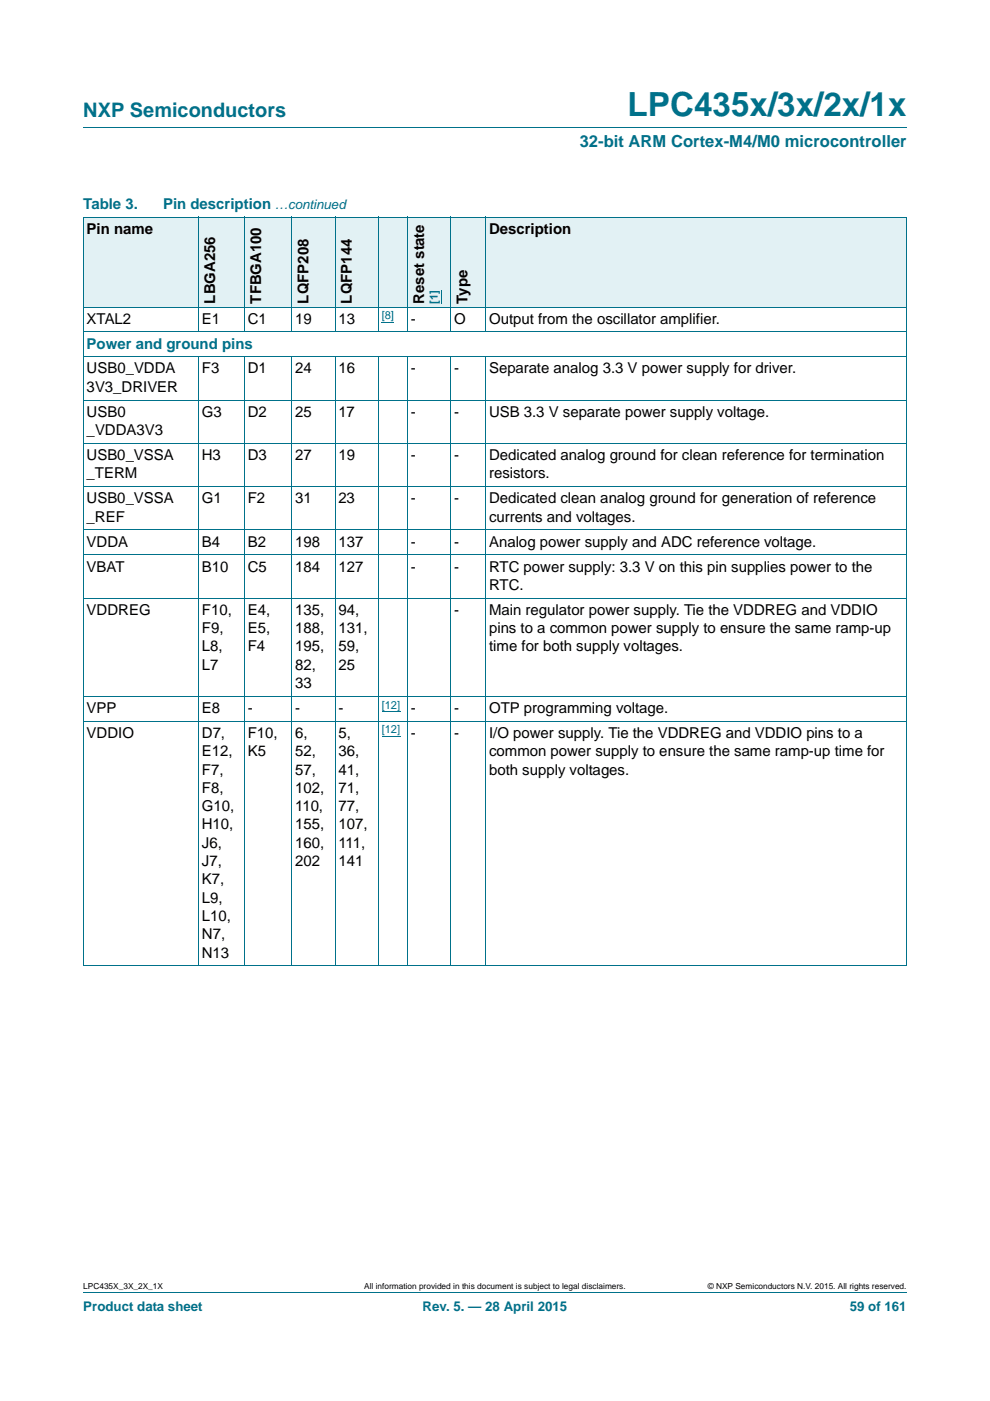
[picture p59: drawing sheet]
<svg xmlns="http://www.w3.org/2000/svg" width="210mm" height="297mm" viewBox="0 0 210 297" stroke-linecap="round" stroke-linejoin="round" font-family="sans-serif">
<defs><g id="words">
<text font-size="7" fill="#00718a" x="133.1" y="24.6">LPC435x/3x/2x/1x</text>
<text font-size="4.2" fill="#00718a" x="17.7" y="24.9">NXP Semiconductors</text>
<text font-size="3.5" fill="#00718a" x="123" y="31.1">32-bit ARM Cortex-M4/M0 microcontroller</text>
<g font-size="3.2" fill="#00718a">
<text x="17.7" y="44.3">Table 3.</text>
<text x="34.6" y="44.3">Pin description</text>
<text x="18.4" y="73.9">Power and ground pins</text>
</g>
<g font-size="3.2">
<text x="18.4" y="49.6">Pin name</text>
<text x="103.7" y="49.6">Description</text>
<text x="45.6" y="64.4" transform="rotate(-90 45.6 64.4)">LBGA256</text>
<text x="55.4" y="64.4" transform="rotate(-90 55.4 64.4)">TFBGA100</text>
<text x="65.4" y="64.4" transform="rotate(-90 65.4 64.4)">LQFP208</text>
<text x="74.6" y="64.4" transform="rotate(-90 74.6 64.4)">LQFP144</text>
<text x="90" y="64.4" transform="rotate(-90 90 64.4)">Reset state</text>
<text x="99.1" y="64.4" transform="rotate(-90 99.1 64.4)">Type</text>
<text x="18.4" y="68.6">XTAL2</text>
<text x="42.8" y="68.6">E1</text>
<text x="52.6" y="68.6">C1</text>
<text x="62.6" y="68.6">19</text>
<text x="71.8" y="68.6">13</text>
<text x="87.1" y="68.6">-</text>
<text x="96.3" y="68.6">O</text>
<text x="103.7" y="68.6">Output from the oscillator amplifier.</text>
<text x="18.4" y="79.2">USB0_VDDA</text>
<text x="18.4" y="83.1">3V3_DRIVER</text>
<text x="42.8" y="79.2">F3</text>
<text x="52.6" y="79.2">D1</text>
<text x="62.6" y="79.2">24</text>
<text x="71.8" y="79.2">16</text>
<text x="87.1" y="79.2">-</text>
<text x="96.3" y="79.2">-</text>
<text x="103.7" y="79.2">Separate analog 3.3 V power supply for driver.</text>
<text x="18.4" y="88.4">USB0</text>
<text x="42.8" y="88.4">G3</text>
<text x="52.5" y="88.4">D2</text>
<text x="62.6" y="88.4">25</text>
<text x="71.8" y="88.4">17</text>
<text x="87.1" y="88.4">-</text>
<text x="96.3" y="88.4">-</text>
<text x="103.7" y="88.4">USB 3.3 V separate power supply voltage.</text>
<text x="18.4" y="92.2">_VDDA3V3</text>
<text x="18.4" y="97.5">USB0_VSSA</text>
<text x="18.4" y="101.4">_TERM</text>
<text x="42.8" y="97.5">H3</text>
<text x="52.6" y="97.5">D3</text>
<text x="62.6" y="97.5">27</text>
<text x="71.8" y="97.5">19</text>
<text x="87.1" y="97.5">-</text>
<text x="96.3" y="97.5">-</text>
<text x="103.7" y="101.4">resistors.</text>
<text x="103.7" y="97.5">Dedicated analog ground for clean reference for termination</text>
<text x="18.4" y="106.7">USB0_VSSA</text>
<text x="42.8" y="106.7">G1</text>
<text x="52.5" y="106.7">F2</text>
<text x="62.6" y="106.7">31</text>
<text x="71.8" y="106.7">23</text>
<text x="87.1" y="106.7">-</text>
<text x="96.3" y="106.7">-</text>
<text x="103.7" y="106.7">Dedicated clean analog ground for generation of reference</text>
<text x="18.4" y="110.6">_REF</text>
<text x="103.7" y="110.6">currents and voltages.</text>
<text x="18.4" y="115.9">VDDA</text>
<text x="42.8" y="115.9">B4</text>
<text x="52.5" y="115.9">B2</text>
<text x="62.6" y="115.9">198</text>
<text x="71.8" y="115.9">137</text>
<text x="87.1" y="115.9">-</text>
<text x="96.3" y="115.9">-</text>
<text x="103.7" y="115.9">Analog power supply and ADC reference voltage.</text>
<text x="18.4" y="121.2">VBAT</text>
<text x="42.8" y="121.2">B10</text>
<text x="52.5" y="121.2">C5</text>
<text x="62.6" y="121.2">184</text>
<text x="71.8" y="121.2">127</text>
<text x="87.1" y="121.2">-</text>
<text x="96.3" y="121.2">-</text>
<text x="103.7" y="121.2">RTC power supply: 3.3 V on this pin supplies power to the</text>
<text x="103.7" y="125.1">RTC.</text>
<text x="18.4" y="130.4">VDDREG</text>
<text x="42.8" y="130.4">F10,</text>
<text x="52.6" y="130.4">E4,</text>
<text x="62.6" y="130.4">135,</text>
<text x="71.8" y="130.4">94,</text>
<text x="96.3" y="130.4">-</text>
<text x="103.7" y="130.4">Main regulator power supply. Tie the VDDREG and VDDIO</text>
<text x="42.8" y="134.2">F9,</text>
<text x="52.6" y="134.2">E5,</text>
<text x="62.6" y="134.2">188,</text>
<text x="71.8" y="134.2">131,</text>
<text x="103.7" y="134.2">pins to a common power supply to ensure the same ramp-up</text>
<text x="42.8" y="138.1">L8,</text>
<text x="42.8" y="142">L7</text>
<text x="52.6" y="138.1">F4</text>
<text x="62.6" y="138.1">195,</text>
<text x="62.6" y="142">82,</text>
<text x="71.8" y="138.1">59,</text>
<text x="71.8" y="142">25</text>
<text x="103.7" y="138.1">time for both supply voltages.</text>
<text x="62.6" y="145.9">33</text>
<text x="18.4" y="151.2">VPP</text>
<text x="42.8" y="151.2">E8</text>
<text x="52.6" y="151.2">-</text>
<text x="62.6" y="151.2">-</text>
<text x="71.8" y="151.2">-</text>
<text x="87.1" y="151.2">-</text>
<text x="96.3" y="151.2">-</text>
<text x="103.7" y="151.2">OTP programming voltage.</text>
<text x="18.4" y="156.5">VDDIO</text>
<text x="42.8" y="160.3">E12,</text>
<text x="42.8" y="156.5">D7,</text>
<text x="52.6" y="156.5">F10,</text>
<text x="52.6" y="160.3">K5</text>
<text x="62.6" y="156.5">6,</text>
<text x="62.6" y="160.3">52,</text>
<text x="71.8" y="156.5">5,</text>
<text x="71.8" y="160.3">36,</text>
<text x="87.1" y="156.5">-</text>
<text x="96.3" y="156.5">-</text>
<text x="103.7" y="156.5">I/O power supply. Tie the VDDREG and VDDIO pins to a</text>
<text x="103.7" y="160.3">common power supply to ensure the same ramp-up time for</text>
<text x="42.8" y="164.2">F7,</text>
<text x="62.6" y="164.2">57,</text>
<text x="71.8" y="164.2">41,</text>
<text x="103.7" y="164.2">both supply voltages.</text>
<text x="42.8" y="168.1">F8,</text>
<text x="42.8" y="172">G10,</text>
<text x="62.6" y="168.1">102,</text>
<text x="62.6" y="172">110,</text>
<text x="71.8" y="168.1">71,</text>
<text x="71.8" y="172">77,</text>
<text x="42.8" y="175.9">H10,</text>
<text x="42.8" y="179.8">J6,</text>
<text x="62.6" y="175.9">155,</text>
<text x="62.6" y="179.8">160,</text>
<text x="71.8" y="175.9">107,</text>
<text x="71.8" y="179.8">111,</text>
<text x="42.8" y="183.6">J7,</text>
<text x="62.6" y="183.6">202</text>
<text x="71.8" y="183.6">141</text>
<text x="42.8" y="187.5">K7,</text>
<text x="42.8" y="191.4">L9,</text>
<text x="42.8" y="195.3">L10,</text>
<text x="42.8" y="199.1">N7,</text>
<text x="42.8" y="203">N13</text>
</g>
<g font-size="2.8" fill="#00718a">
<text x="58.3" y="44.3">…continued</text>
<text x="17.7" y="277.9">Product data sheet</text>
<text x="89.6" y="277.9">Rev. 5. — 28 April 2015</text>
<text x="180.2" y="277.9">59 of 161</text>
</g>
<g font-size="2.4" fill="#00f">
<text x="92.9" y="64.4" transform="rotate(-90 92.9 64.4)">[1]</text>
<text x="81" y="67.6">[8]</text>
<text x="81" y="150.2">[12]</text>
<text x="81" y="155.5">[12]</text>
</g>
<g font-size="1.8">
<text x="17.7" y="273.3">LPC435X_3X_2X_1X</text>
<text x="77.2" y="273.3">All information provided in this document is subject to legal disclaimers.</text>
<text x="150.1" y="273.3">© NXP Semiconductors N.V. 2015. All rights reserved.</text>
</g>
</g></defs>
<path d="M17.7 27h174.6M17.7 273.9h174.6" fill="none" stroke="#00718a" stroke-width=".21"/>
<path d="M81 68.4h2.6M81 150.9h3.9M81 156.2h3.9" fill="none" stroke="#00f" stroke-width=".21"/>
<g fill="#e2f1f4">
<path d="M17.7 46h24.4v19.1h-24.4z"/>
<path d="M42.1 46h9.8v19.1h-9.8z"/>
<path d="M51.9 46h10v19.1h-10z"/>
<path d="M61.9 46h9.2v19.1h-9.2z"/>
<path d="M71.1 46h9.2v19.1h-9.2z"/>
<path d="M80.3 46h15.3v19.1h-15.3z"/>
</g>
<path d="M93.6 61.5v2.9" fill="none" stroke="#00f" stroke-width=".21"/>
<g fill="#e2f1f4">
<path d="M95.6 46h7.4v19.1h-7.4z"/>
<path d="M103 46h89.3v19.1h-89.3z"/>
</g>
<g fill="none" stroke="#00718a" stroke-width=".21">
<path d="M17.6 46h174.7M17.7 46.1v158.6M42.1 46v24.4M51.9 46v24.4M61.9 46v24.4M71.1 46v24.4M80.3 46v24.4M86.4 46v24.4M95.6 46v24.4M103 46v24.4M192.3 46.1v158.6M17.6 65.1h174.7"/>
<path d="M17.6 70.4h174.7M17.6 75.7h174.7M42.1 75.6v129.2M51.9 75.6v129.2M61.9 75.6v129.2M71.1 75.6v129.2M80.3 75.6v129.2M86.4 75.6v129.2M95.6 75.6v129.2M103 75.6v129.2M17.6 84.8h174.7M17.6 94h174.7"/>
<path d="M17.6 103.2h174.7M17.6 112.4h174.7M17.6 117.7h174.7M17.6 126.8h174.7M17.6 147.6h174.7M17.6 152.9h174.7M17.6 204.8h174.7"/>
</g>
<use href="#words"/>
</svg>
